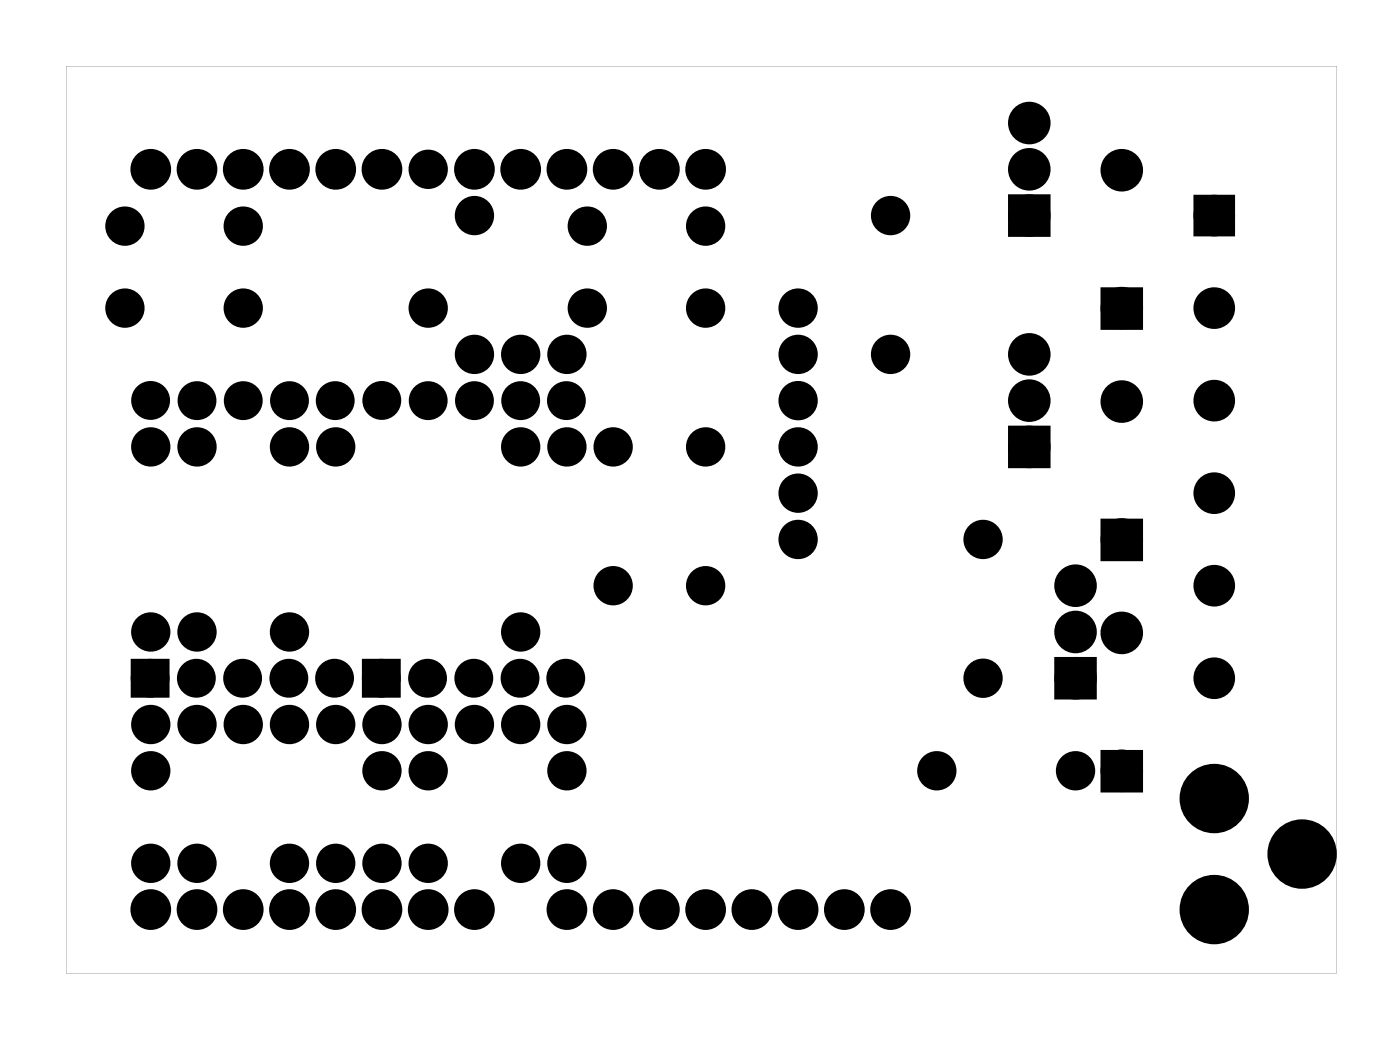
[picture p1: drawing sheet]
<svg xmlns="http://www.w3.org/2000/svg" width="77mm" height="57mm" viewBox="0 0 77 57" stroke-linecap="round" stroke-linejoin="round" font-family="sans-serif">
<g fill="#000">
<path d="M55.8 11h1.5v1.6h-1.5zM60.8 16.2h1.6v1.5h-1.6zM65.9 11.1h1.6v1.5h-1.6zM7.5 36.5h1.5v1.5h-1.5zM20.2 36.5h1.5v1.5h-1.5zM55.8 23.7h1.5v1.6h-1.5zM58.3 36.4h1.6v1.6h-1.6zM60.8 28.9h1.6v1.5h-1.6zM60.8 41.6h1.6v1.5h-1.6z"/>
<path d="M3.6 3.6h69.8v49.8h-69.8zM3.6 3.6v49.8h69.8v-49.8z"/>
</g>
<g fill="#000">
<circle cx="6.9" cy="12.4" r=".7"/>
<circle cx="6.9" cy="16.9" r=".7"/>
<circle cx="8.3" cy="9.3" r=".74"/>
<circle cx="10.8" cy="9.3" r=".74"/>
<circle cx="13.4" cy="12.4" r=".7"/>
<circle cx="13.4" cy="16.9" r=".7"/>
<circle cx="13.4" cy="9.3" r=".74"/>
<circle cx="15.9" cy="9.3" r=".74"/>
<circle cx="18.4" cy="9.3" r=".74"/>
<circle cx="21" cy="9.3" r=".74"/>
<circle cx="23.5" cy="16.9" r=".7"/>
<circle cx="23.5" cy="9.3" r=".7"/>
<circle cx="26.1" cy="11.8" r=".7"/>
<circle cx="26.1" cy="19.5" r=".7"/>
<circle cx="26.1" cy="9.3" r=".74"/>
<circle cx="28.6" cy="19.5" r=".7"/>
<circle cx="28.6" cy="9.3" r=".74"/>
<circle cx="31.1" cy="19.5" r=".7"/>
<circle cx="31.1" cy="9.3" r=".74"/>
<circle cx="32.3" cy="12.4" r=".7"/>
<circle cx="32.3" cy="16.9" r=".7"/>
<circle cx="33.7" cy="9.3" r=".74"/>
<circle cx="36.2" cy="9.3" r=".74"/>
<circle cx="38.8" cy="12.4" r=".7"/>
<circle cx="38.8" cy="16.9" r=".7"/>
<circle cx="38.8" cy="9.3" r=".74"/>
<circle cx="43.8" cy="19.5" r=".7"/>
<circle cx="43.8" cy="16.9" r=".7"/>
<circle cx="48.9" cy="11.8" r=".7"/>
<circle cx="48.9" cy="19.5" r=".7"/>
<circle cx="56.5" cy="11.8" r=".79"/>
<circle cx="56.5" cy="19.5" r=".79"/>
<circle cx="56.5" cy="6.8" r=".79"/>
<circle cx="56.5" cy="9.3" r=".79"/>
<circle cx="61.6" cy="9.3" r=".79"/>
<circle cx="61.6" cy="16.9" r=".79"/>
<circle cx="66.7" cy="16.9" r=".76"/>
<circle cx="66.7" cy="11.8" r=".76"/>
<circle cx="8.2" cy="37.2" r=".72"/>
<circle cx="8.3" cy="22" r=".72"/>
<circle cx="8.3" cy="34.7" r=".7"/>
<circle cx="8.3" cy="24.5" r=".7"/>
<circle cx="8.3" cy="39.8" r=".7"/>
<circle cx="10.8" cy="37.2" r=".72"/>
<circle cx="10.8" cy="34.7" r=".7"/>
<circle cx="10.8" cy="24.5" r=".7"/>
<circle cx="10.8" cy="22" r=".72"/>
<circle cx="10.8" cy="39.8" r=".7"/>
<circle cx="13.3" cy="37.2" r=".72"/>
<circle cx="13.4" cy="39.8" r=".7"/>
<circle cx="13.4" cy="22" r=".72"/>
<circle cx="15.9" cy="37.2" r=".72"/>
<circle cx="15.9" cy="34.7" r=".7"/>
<circle cx="15.9" cy="24.5" r=".7"/>
<circle cx="15.9" cy="22" r=".72"/>
<circle cx="15.9" cy="39.8" r=".7"/>
<circle cx="18.4" cy="37.2" r=".72"/>
<circle cx="18.4" cy="22" r=".72"/>
<circle cx="18.4" cy="24.5" r=".7"/>
<circle cx="18.4" cy="39.8" r=".7"/>
<circle cx="20.9" cy="37.2" r=".72"/>
<circle cx="21" cy="22" r=".72"/>
<circle cx="21" cy="39.8" r=".7"/>
<circle cx="23.5" cy="37.2" r=".72"/>
<circle cx="23.5" cy="22" r=".72"/>
<circle cx="23.5" cy="39.8" r=".7"/>
<circle cx="26" cy="37.2" r=".72"/>
<circle cx="26.1" cy="39.8" r=".7"/>
<circle cx="26.1" cy="22" r=".72"/>
<circle cx="28.6" cy="37.2" r=".72"/>
<circle cx="28.6" cy="34.7" r=".7"/>
<circle cx="28.6" cy="24.5" r=".7"/>
<circle cx="28.6" cy="22" r=".72"/>
<circle cx="28.6" cy="39.8" r=".7"/>
<circle cx="31.1" cy="37.2" r=".72"/>
<circle cx="31.1" cy="22" r=".72"/>
<circle cx="31.1" cy="24.5" r=".7"/>
<circle cx="31.1" cy="39.8" r=".7"/>
<circle cx="33.7" cy="32.2" r=".7"/>
<circle cx="33.7" cy="24.5" r=".7"/>
<circle cx="38.8" cy="32.2" r=".7"/>
<circle cx="38.8" cy="24.5" r=".7"/>
<circle cx="43.8" cy="29.6" r=".7"/>
<circle cx="43.8" cy="27.1" r=".7"/>
<circle cx="43.8" cy="24.5" r=".7"/>
<circle cx="43.8" cy="22" r=".7"/>
<circle cx="54" cy="37.2" r=".7"/>
<circle cx="54" cy="29.6" r=".7"/>
<circle cx="56.5" cy="24.5" r=".79"/>
<circle cx="56.5" cy="22" r=".79"/>
<circle cx="59.1" cy="34.7" r=".79"/>
<circle cx="59.1" cy="37.2" r=".79"/>
<circle cx="59.1" cy="32.2" r=".79"/>
<circle cx="61.6" cy="34.7" r=".79"/>
<circle cx="61.6" cy="29.6" r=".79"/>
<circle cx="61.6" cy="22" r=".79"/>
<circle cx="66.7" cy="32.2" r=".76"/>
<circle cx="66.7" cy="27.1" r=".76"/>
<circle cx="66.7" cy="37.2" r=".76"/>
<circle cx="66.7" cy="22" r=".76"/>
<circle cx="8.3" cy="42.3" r=".7"/>
<circle cx="8.3" cy="47.4" r=".7"/>
<circle cx="8.3" cy="49.9" r=".74"/>
<circle cx="10.8" cy="47.4" r=".7"/>
<circle cx="10.8" cy="49.9" r=".74"/>
<circle cx="13.4" cy="49.9" r=".74"/>
<circle cx="15.9" cy="47.4" r=".7"/>
<circle cx="15.9" cy="49.9" r=".74"/>
<circle cx="18.4" cy="47.4" r=".7"/>
<circle cx="18.4" cy="49.9" r=".74"/>
<circle cx="21" cy="42.3" r=".7"/>
<circle cx="21" cy="47.4" r=".7"/>
<circle cx="21" cy="49.9" r=".74"/>
<circle cx="23.5" cy="42.3" r=".7"/>
<circle cx="23.5" cy="47.4" r=".7"/>
<circle cx="23.5" cy="49.9" r=".74"/>
<circle cx="26.1" cy="49.9" r=".74"/>
<circle cx="28.6" cy="47.4" r=".7"/>
<circle cx="31.1" cy="42.3" r=".7"/>
<circle cx="31.1" cy="47.4" r=".7"/>
<circle cx="31.1" cy="49.9" r=".74"/>
<circle cx="33.7" cy="49.9" r=".74"/>
<circle cx="36.2" cy="49.9" r=".74"/>
<circle cx="38.8" cy="49.9" r=".74"/>
<circle cx="41.3" cy="49.9" r=".74"/>
<circle cx="43.8" cy="49.9" r=".74"/>
<circle cx="46.4" cy="49.9" r=".74"/>
<circle cx="48.9" cy="49.9" r=".74"/>
<circle cx="51.5" cy="42.3" r=".7"/>
<circle cx="59.1" cy="42.3" r=".7"/>
<circle cx="61.6" cy="42.3" r=".79"/>
<circle cx="66.7" cy="49.9" r="1.52"/>
<circle cx="66.7" cy="43.8" r="1.52"/>
<circle cx="71.5" cy="46.9" r="1.52"/>
</g>
<g fill="none" stroke="#000" stroke-width=".76" stroke-linecap="butt">
<path d="M55.8 11h1.5v1.6h-1.5zM60.8 16.2h1.6v1.5h-1.6zM65.9 11.1h1.6v1.5h-1.6zM55.8 23.7h1.5v1.6h-1.5zM58.3 36.4h1.6v1.6h-1.6zM60.8 28.9h1.6v1.5h-1.6zM60.8 41.6h1.6v1.5h-1.6z"/>
<circle cx="6.9" cy="16.9" r=".7"/>
<circle cx="6.9" cy="12.4" r=".7"/>
<circle cx="8.3" cy="9.3" r=".74"/>
<circle cx="10.8" cy="9.3" r=".74"/>
<circle cx="13.4" cy="16.9" r=".7"/>
<circle cx="13.4" cy="12.4" r=".7"/>
<circle cx="13.4" cy="9.3" r=".74"/>
<circle cx="15.9" cy="9.3" r=".74"/>
<circle cx="18.4" cy="9.3" r=".74"/>
<circle cx="21" cy="9.3" r=".74"/>
<circle cx="23.5" cy="9.3" r=".7"/>
<circle cx="23.5" cy="16.9" r=".7"/>
<circle cx="26.1" cy="11.8" r=".7"/>
<circle cx="26.1" cy="19.5" r=".7"/>
<circle cx="26.1" cy="9.3" r=".74"/>
<circle cx="28.6" cy="19.5" r=".7"/>
<circle cx="28.6" cy="9.3" r=".74"/>
<circle cx="31.1" cy="19.5" r=".7"/>
<circle cx="31.1" cy="9.3" r=".74"/>
<circle cx="32.3" cy="16.9" r=".7"/>
<circle cx="32.3" cy="12.4" r=".7"/>
<circle cx="33.7" cy="9.3" r=".74"/>
<circle cx="36.2" cy="9.3" r=".74"/>
<circle cx="38.8" cy="16.9" r=".7"/>
<circle cx="38.8" cy="12.4" r=".7"/>
<circle cx="38.8" cy="9.3" r=".74"/>
<circle cx="43.8" cy="19.5" r=".7"/>
<circle cx="43.8" cy="16.9" r=".7"/>
<circle cx="48.9" cy="11.8" r=".7"/>
<circle cx="48.9" cy="19.5" r=".7"/>
<circle cx="56.5" cy="6.8" r=".79"/>
<circle cx="56.5" cy="19.5" r=".79"/>
<circle cx="56.5" cy="9.3" r=".79"/>
<circle cx="56.5" cy="11.8" r=".79"/>
<circle cx="61.6" cy="9.3" r=".79"/>
<circle cx="61.6" cy="16.9" r=".79"/>
<circle cx="66.7" cy="16.9" r=".76"/>
<circle cx="66.7" cy="11.8" r=".76"/>
<circle cx="8.3" cy="24.5" r=".7"/>
<circle cx="8.3" cy="34.7" r=".7"/>
<circle cx="8.3" cy="39.8" r=".7"/>
<circle cx="10.8" cy="24.5" r=".7"/>
<circle cx="10.8" cy="34.7" r=".7"/>
<circle cx="10.8" cy="39.8" r=".7"/>
<circle cx="13.4" cy="39.8" r=".7"/>
<circle cx="15.9" cy="24.5" r=".7"/>
<circle cx="15.9" cy="34.7" r=".7"/>
<circle cx="15.9" cy="39.8" r=".7"/>
<circle cx="18.4" cy="24.5" r=".7"/>
<circle cx="18.4" cy="39.8" r=".7"/>
<circle cx="21" cy="39.8" r=".7"/>
<circle cx="23.5" cy="39.8" r=".7"/>
<circle cx="26.1" cy="39.8" r=".7"/>
<circle cx="28.6" cy="34.7" r=".7"/>
<circle cx="28.6" cy="24.5" r=".7"/>
<circle cx="28.6" cy="39.8" r=".7"/>
<circle cx="31.1" cy="24.5" r=".7"/>
<circle cx="31.1" cy="39.8" r=".7"/>
<circle cx="33.7" cy="24.5" r=".7"/>
<circle cx="33.7" cy="32.2" r=".7"/>
<circle cx="38.8" cy="24.5" r=".7"/>
<circle cx="38.8" cy="32.2" r=".7"/>
<circle cx="43.8" cy="27.1" r=".7"/>
<circle cx="43.8" cy="24.5" r=".7"/>
<circle cx="43.8" cy="22" r=".7"/>
<circle cx="43.8" cy="29.6" r=".7"/>
<circle cx="54" cy="29.6" r=".7"/>
<circle cx="54" cy="37.2" r=".7"/>
<circle cx="56.5" cy="22" r=".79"/>
<circle cx="56.5" cy="24.5" r=".79"/>
<circle cx="59.1" cy="32.2" r=".79"/>
<circle cx="59.1" cy="34.7" r=".79"/>
<circle cx="59.1" cy="37.2" r=".79"/>
<circle cx="61.6" cy="34.7" r=".79"/>
<circle cx="61.6" cy="22" r=".79"/>
<circle cx="61.6" cy="29.6" r=".79"/>
<circle cx="66.7" cy="22" r=".76"/>
<circle cx="66.7" cy="27.1" r=".76"/>
<circle cx="66.7" cy="32.2" r=".76"/>
<circle cx="66.7" cy="37.2" r=".76"/>
<circle cx="8.3" cy="42.3" r=".7"/>
<circle cx="8.3" cy="47.4" r=".7"/>
<circle cx="8.3" cy="49.9" r=".74"/>
<circle cx="10.8" cy="47.4" r=".7"/>
<circle cx="10.8" cy="49.9" r=".74"/>
<circle cx="13.4" cy="49.9" r=".74"/>
<circle cx="15.9" cy="47.4" r=".7"/>
<circle cx="15.9" cy="49.9" r=".74"/>
<circle cx="18.4" cy="47.4" r=".7"/>
<circle cx="18.4" cy="49.9" r=".74"/>
<circle cx="21" cy="42.3" r=".7"/>
<circle cx="21" cy="47.4" r=".7"/>
<circle cx="21" cy="49.9" r=".74"/>
<circle cx="23.5" cy="42.3" r=".7"/>
<circle cx="23.5" cy="47.4" r=".7"/>
<circle cx="23.5" cy="49.9" r=".74"/>
<circle cx="26.1" cy="49.9" r=".74"/>
<circle cx="28.6" cy="47.4" r=".7"/>
<circle cx="31.1" cy="42.3" r=".7"/>
<circle cx="31.1" cy="47.4" r=".7"/>
<circle cx="31.1" cy="49.9" r=".74"/>
<circle cx="33.7" cy="49.9" r=".74"/>
<circle cx="36.2" cy="49.9" r=".74"/>
<circle cx="38.8" cy="49.9" r=".74"/>
<circle cx="41.3" cy="49.9" r=".74"/>
<circle cx="43.8" cy="49.9" r=".74"/>
<circle cx="46.4" cy="49.9" r=".74"/>
<circle cx="48.9" cy="49.9" r=".74"/>
<circle cx="51.5" cy="42.3" r=".7"/>
<circle cx="59.1" cy="42.3" r=".7"/>
<circle cx="61.6" cy="42.3" r=".79"/>
<circle cx="66.7" cy="43.8" r="1.52"/>
<circle cx="66.7" cy="49.9" r="1.52"/>
<circle cx="71.5" cy="46.9" r="1.52"/>
</g>
<g fill="none" stroke="#000" stroke-width=".69" stroke-linecap="butt">
<path d="M7.5 36.5h1.5v1.5h-1.5zM20.2 36.5h1.5v1.5h-1.5z"/>
<circle cx="8.2" cy="37.2" r=".72"/>
<circle cx="8.3" cy="22" r=".72"/>
<circle cx="10.8" cy="37.2" r=".72"/>
<circle cx="10.8" cy="22" r=".72"/>
<circle cx="13.3" cy="37.2" r=".72"/>
<circle cx="13.4" cy="22" r=".72"/>
<circle cx="15.9" cy="37.2" r=".72"/>
<circle cx="15.9" cy="22" r=".72"/>
<circle cx="18.4" cy="37.2" r=".72"/>
<circle cx="18.4" cy="22" r=".72"/>
<circle cx="20.9" cy="37.2" r=".72"/>
<circle cx="21" cy="22" r=".72"/>
<circle cx="23.5" cy="37.2" r=".72"/>
<circle cx="23.5" cy="22" r=".72"/>
<circle cx="26" cy="37.2" r=".72"/>
<circle cx="26.1" cy="22" r=".72"/>
<circle cx="28.6" cy="37.2" r=".72"/>
<circle cx="28.6" cy="22" r=".72"/>
<circle cx="31.1" cy="37.2" r=".72"/>
<circle cx="31.1" cy="22" r=".72"/>
</g>
</svg>
